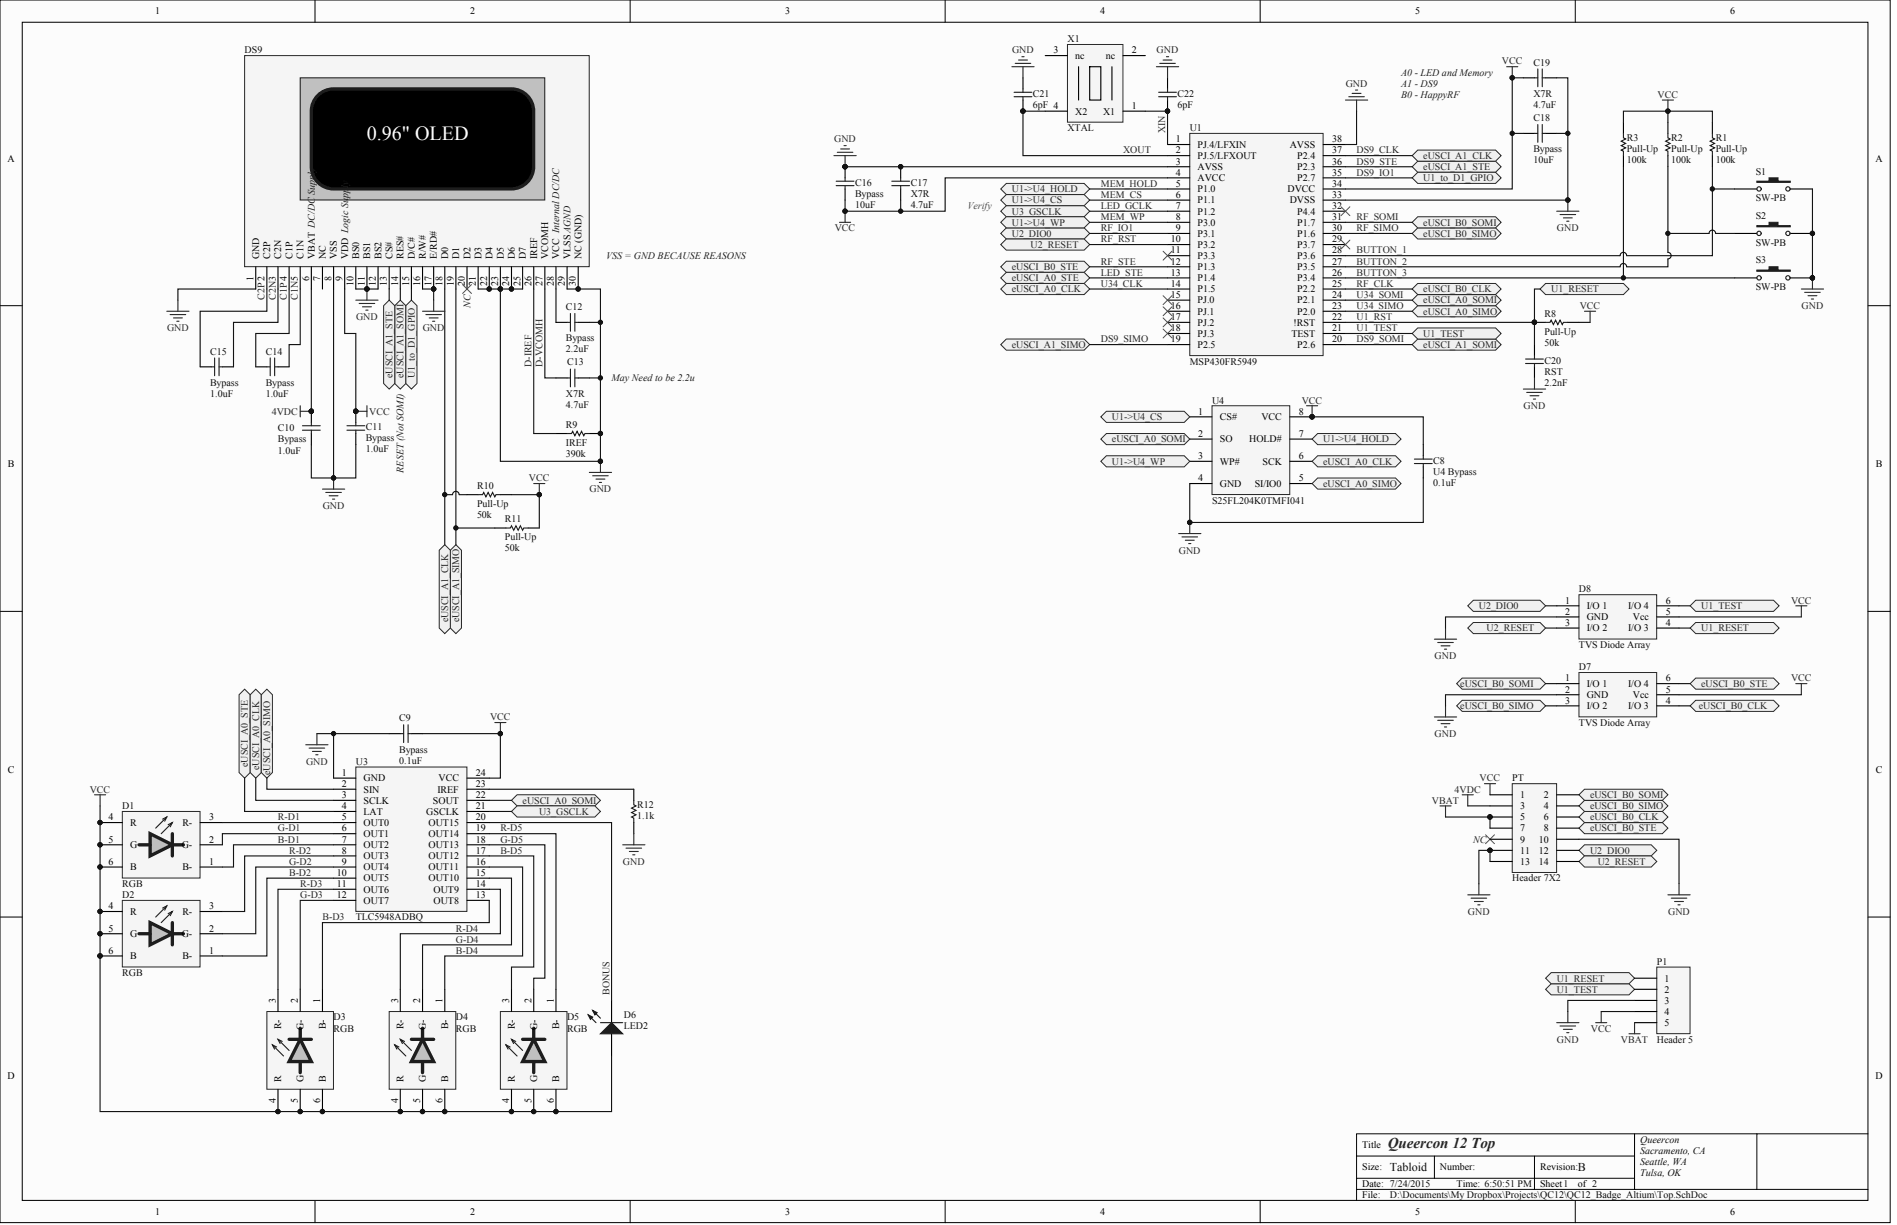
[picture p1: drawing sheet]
<svg xmlns="http://www.w3.org/2000/svg" width="720mm" height="465mm" viewBox="0 0 720 465" stroke-linecap="round" stroke-linejoin="round" font-family="sans-serif">
<defs><g id="words">
<text font-size="7.6" fill="#fefefe" x="139.2" y="53.2">0.96&quot; OLED</text>
<text font-size="5.7" fill="#262626" x="526.5" y="435.5">Queercon 12 Top</text>
<g font-size="4.6" fill="#0e0e0e">
<text x="527.3" y="444.2">Tabloid</text>
<text x="598.6" y="444.2">B</text>
</g>
<g font-size="3.8">
<text x="58.8" y="5.5">1</text>
<text x="178.3" y="5.5">2</text>
<text x="297.9" y="5.5">3</text>
<text x="417.4" y="5.5">4</text>
<text x="536.9" y="5.5">5</text>
<text x="656.4" y="5.5">6</text>
<text x="399.7" y="20.2">3</text>
<text x="407.9" y="22.4">nc</text>
<text x="419.5" y="22.4">nc</text>
<text x="429.4" y="20.2">2</text>
<text x="429.4" y="41.3">1</text>
<text x="407.9" y="43.4">X2</text>
<text x="418.5" y="43.4">X1</text>
<text x="446.1" y="54">1</text>
<text x="505.4" y="54">38</text>
<text x="446.1" y="58.2">2</text>
<text x="454.3" y="56.1">PJ.4/LFXIN</text>
<text x="489.3" y="56.1">AVSS</text>
<text x="505.4" y="58.2">37</text>
<text x="2.8" y="61.3">A</text>
<text x="446.1" y="62.4">3</text>
<text x="454.3" y="60.3">PJ.5/LFXOUT</text>
<text x="454.3" y="64.5">AVSS</text>
<text x="492.2" y="64.5">P2.3</text>
<text x="492.2" y="60.3">P2.4</text>
<text x="505.4" y="62.4">36</text>
<text x="711.5" y="61.3">A</text>
<text x="446.1" y="66.6">4</text>
<text x="446.1" y="70.8">5</text>
<text x="454.3" y="68.7">AVCC</text>
<text x="492.2" y="68.7">P2.7</text>
<text x="505.4" y="70.8">34</text>
<text x="505.4" y="66.6">35</text>
<text x="446.1" y="75">6</text>
<text x="454.3" y="72.9">P1.0</text>
<text x="454.3" y="77.2">P1.1</text>
<text x="488.4" y="72.9">DVCC</text>
<text x="489.3" y="77.2">DVSS</text>
<text x="505.4" y="75">33</text>
<text x="446.1" y="79.3">7</text>
<text x="446.1" y="83.5">8</text>
<text x="454.3" y="81.4">P1.2</text>
<text x="492.2" y="81.4">P4.4</text>
<text x="505.4" y="83.5">31</text>
<text x="505.4" y="79.3">32</text>
<text x="446.1" y="87.7">9</text>
<text x="454.3" y="85.6">P3.0</text>
<text x="454.3" y="89.8">P3.1</text>
<text x="492.2" y="89.8">P1.6</text>
<text x="492.2" y="85.6">P1.7</text>
<text x="505.4" y="87.7">30</text>
<text x="444.2" y="91.9">10</text>
<text x="454.3" y="94">P3.2</text>
<text x="492.2" y="94">P3.7</text>
<text x="505.4" y="91.9">29</text>
<text x="98.3" y="98.2" transform="rotate(-90 98.3 98.2)">GND</text>
<text x="102.5" y="98.2" transform="rotate(-90 102.5 98.2)">C2P</text>
<text x="106.7" y="98.2" transform="rotate(-90 106.7 98.2)">C2N</text>
<text x="110.9" y="98.2" transform="rotate(-90 110.9 98.2)">C1P</text>
<text x="115.2" y="98.2" transform="rotate(-90 115.2 98.2)">C1N</text>
<text x="119.4" y="98.2" transform="rotate(-90 119.4 98.2)">VBAT DC/DC Supply</text>
<text x="123.6" y="98.2" transform="rotate(-90 123.6 98.2)">NC</text>
<text x="127.8" y="98.2" transform="rotate(-90 127.8 98.2)">VSS</text>
<text x="132" y="98.2" transform="rotate(-90 132 98.2)">VDD Logic Su</text>
<text x="136.3" y="98.2" transform="rotate(-90 136.3 98.2)">BS0</text>
<text x="140.5" y="98.2" transform="rotate(-90 140.5 98.2)">BS1</text>
<text x="144.7" y="98.2" transform="rotate(-90 144.7 98.2)">BS2</text>
<text x="148.9" y="98.2" transform="rotate(-90 148.9 98.2)">CS#</text>
<text x="153.1" y="98.2" transform="rotate(-90 153.1 98.2)">RES#</text>
<text x="157.3" y="98.2" transform="rotate(-90 157.3 98.2)">D/C#</text>
<text x="161.6" y="98.2" transform="rotate(-90 161.6 98.2)">R/W#</text>
<text x="165.8" y="98.2" transform="rotate(-90 165.8 98.2)">E/RD#</text>
<text x="170" y="98.2" transform="rotate(-90 170 98.2)">D0</text>
<text x="174.2" y="98.2" transform="rotate(-90 174.2 98.2)">D1</text>
<text x="178.4" y="98.2" transform="rotate(-90 178.4 98.2)">D2</text>
<text x="182.7" y="98.2" transform="rotate(-90 182.7 98.2)">D3</text>
<text x="186.9" y="98.2" transform="rotate(-90 186.9 98.2)">D4</text>
<text x="191.1" y="98.2" transform="rotate(-90 191.1 98.2)">D5</text>
<text x="195.3" y="98.2" transform="rotate(-90 195.3 98.2)">D6</text>
<text x="199.5" y="98.2" transform="rotate(-90 199.5 98.2)">D7</text>
<text x="203.7" y="98.2" transform="rotate(-90 203.7 98.2)">IREF</text>
<text x="208" y="98.2" transform="rotate(-90 208 98.2)">VCOMH</text>
<text x="212.2" y="98.2" transform="rotate(-90 212.2 98.2)">VCC Internal DC/DC</text>
<text x="216.4" y="98.2" transform="rotate(-90 216.4 98.2)">VLSSAGND</text>
<text x="220.6" y="98.2" transform="rotate(-90 220.6 98.2)">NC (GND)</text>
<text x="444.2" y="96.1">11</text>
<text x="444.2" y="100.3">12</text>
<text x="454.3" y="98.2">P3.3</text>
<text x="492.2" y="98.2">P3.6</text>
<text x="505.4" y="100.3">27</text>
<text x="505.4" y="96.1">28</text>
<text x="96.2" y="106.5" transform="rotate(-90 96.2 106.5)">1</text>
<text x="117.3" y="106.5" transform="rotate(-90 117.3 106.5)">6</text>
<text x="121.5" y="106.5" transform="rotate(-90 121.5 106.5)">7</text>
<text x="125.7" y="106.5" transform="rotate(-90 125.7 106.5)">8</text>
<text x="129.9" y="106.5" transform="rotate(-90 129.9 106.5)">9</text>
<text x="444.2" y="104.6">13</text>
<text x="454.3" y="102.5">P1.3</text>
<text x="454.3" y="106.7">P1.4</text>
<text x="492.2" y="106.7">P3.4</text>
<text x="492.2" y="102.5">P3.5</text>
<text x="505.4" y="104.6">26</text>
<text x="134.1" y="108.4" transform="rotate(-90 134.1 108.4)">10</text>
<text x="138.4" y="108.4" transform="rotate(-90 138.4 108.4)">11</text>
<text x="142.6" y="108.4" transform="rotate(-90 142.6 108.4)">12</text>
<text x="146.8" y="108.4" transform="rotate(-90 146.8 108.4)">13</text>
<text x="151" y="108.4" transform="rotate(-90 151 108.4)">14</text>
<text x="155.2" y="108.4" transform="rotate(-90 155.2 108.4)">15</text>
<text x="159.5" y="108.4" transform="rotate(-90 159.5 108.4)">16</text>
<text x="163.7" y="108.4" transform="rotate(-90 163.7 108.4)">17</text>
<text x="167.9" y="108.4" transform="rotate(-90 167.9 108.4)">18</text>
<text x="172.1" y="108.4" transform="rotate(-90 172.1 108.4)">19</text>
<text x="176.3" y="108.4" transform="rotate(-90 176.3 108.4)">20</text>
<text x="180.5" y="108.4" transform="rotate(-90 180.5 108.4)">21</text>
<text x="184.8" y="108.4" transform="rotate(-90 184.8 108.4)">22</text>
<text x="189" y="108.4" transform="rotate(-90 189 108.4)">23</text>
<text x="193.2" y="108.4" transform="rotate(-90 193.2 108.4)">24</text>
<text x="197.4" y="108.4" transform="rotate(-90 197.4 108.4)">25</text>
<text x="201.6" y="108.4" transform="rotate(-90 201.6 108.4)">26</text>
<text x="205.9" y="108.4" transform="rotate(-90 205.9 108.4)">27</text>
<text x="210.1" y="108.4" transform="rotate(-90 210.1 108.4)">28</text>
<text x="214.3" y="108.4" transform="rotate(-90 214.3 108.4)">29</text>
<text x="218.5" y="108.4" transform="rotate(-90 218.5 108.4)">30</text>
<text x="444.2" y="108.8">14</text>
<text x="444.2" y="113">15</text>
<text x="454.3" y="110.9">P1.5</text>
<text x="492.2" y="110.9">P2.2</text>
<text x="505.4" y="113">24</text>
<text x="505.4" y="108.8">25</text>
<text x="444.2" y="117.2">16</text>
<text x="454.3" y="115.1">PJ.0</text>
<text x="454.3" y="119.3">PJ.1</text>
<text x="492.2" y="119.3">P2.0</text>
<text x="492.2" y="115.1">P2.1</text>
<text x="505.4" y="117.2">23</text>
<text x="444.2" y="121.4">17</text>
<text x="444.2" y="125.6">18</text>
<text x="454.3" y="123.5">PJ.2</text>
<text x="490.8" y="123.5">!RST</text>
<text x="505.4" y="125.6">21</text>
<text x="505.4" y="121.4">22</text>
<text x="444.2" y="129.9">19</text>
<text x="454.3" y="127.7">PJ.3</text>
<text x="454.3" y="132">P2.5</text>
<text x="489.9" y="127.7">TEST</text>
<text x="492.2" y="132">P2.6</text>
<text x="505.4" y="129.9">20</text>
<text x="454.5" y="157.3">1</text>
<text x="462.8" y="159.4">CS#</text>
<text x="478.5" y="159.4">VCC</text>
<text x="492.7" y="157.3">8</text>
<text x="454.5" y="165.7">2</text>
<text x="462.8" y="167.8">SO</text>
<text x="473.9" y="167.8">HOLD#</text>
<text x="492.7" y="165.7">7</text>
<text x="3" y="177.3">B</text>
<text x="454.5" y="174.1">3</text>
<text x="462.8" y="176.2">WP#</text>
<text x="479" y="176.2">SCK</text>
<text x="492.7" y="174.1">6</text>
<text x="711.6" y="177.3">B</text>
<text x="454.5" y="182.6">4</text>
<text x="462.8" y="184.7">GND</text>
<text x="476" y="184.7">SI/IO0</text>
<text x="492.7" y="182.6">5</text>
<text x="593.7" y="228.9">1</text>
<text x="593.7" y="233.1">2</text>
<text x="602" y="231">I/O 1</text>
<text x="617.7" y="231">I/O 4</text>
<text x="631.9" y="228.9">6</text>
<text x="631.9" y="233.1">5</text>
<text x="593.7" y="237.4">3</text>
<text x="602" y="239.5">I/O 2</text>
<text x="602" y="235.3">GND</text>
<text x="617.7" y="239.5">I/O 3</text>
<text x="619.5" y="235.3">Vcc</text>
<text x="631.9" y="237.4">4</text>
<text x="593.7" y="258.4">1</text>
<text x="593.7" y="262.7">2</text>
<text x="602" y="260.5">I/O 1</text>
<text x="617.7" y="260.5">I/O 4</text>
<text x="631.9" y="258.4">6</text>
<text x="631.9" y="262.7">5</text>
<text x="593.7" y="266.9">3</text>
<text x="602" y="269">I/O 2</text>
<text x="602" y="264.8">GND</text>
<text x="617.7" y="269">I/O 3</text>
<text x="619.5" y="264.8">Vcc</text>
<text x="631.9" y="266.9">4</text>
<text x="3" y="293.2">C</text>
<text x="711.6" y="293.2">C</text>
<text x="129.7" y="294.3">1</text>
<text x="129.7" y="298.5">2</text>
<text x="137.9" y="296.4">GND</text>
<text x="166.4" y="296.4">VCC</text>
<text x="180.5" y="298.5">23</text>
<text x="180.5" y="294.3">24</text>
<text x="129.7" y="302.7">3</text>
<text x="137.9" y="300.6">SIN</text>
<text x="137.9" y="304.8">SCLK</text>
<text x="164.3" y="304.8">SOUT</text>
<text x="166" y="300.6">IREF</text>
<text x="180.5" y="302.7">22</text>
<text x="576.7" y="302.7">1</text>
<text x="585.7" y="302.7">2</text>
<text x="41.1" y="311.1">4</text>
<text x="79.3" y="311.1">3</text>
<text x="129.7" y="306.9">4</text>
<text x="129.7" y="311.1">5</text>
<text x="137.9" y="309">LAT</text>
<text x="161.7" y="309">GSCLK</text>
<text x="180.5" y="311.1">20</text>
<text x="180.5" y="306.9">21</text>
<text x="576.7" y="306.9">3</text>
<text x="576.7" y="311.1">5</text>
<text x="585.7" y="306.9">4</text>
<text x="585.7" y="311.1">6</text>
<text x="49.4" y="313.2">R</text>
<text x="69.2" y="313.2">R-</text>
<text x="129.7" y="315.4">6</text>
<text x="137.9" y="313.2">OUT0</text>
<text x="137.9" y="317.5">OUT1</text>
<text x="162.6" y="317.5">OUT14</text>
<text x="162.6" y="313.2">OUT15</text>
<text x="180.5" y="315.4">19</text>
<text x="576.7" y="315.4">7</text>
<text x="585.7" y="315.4">8</text>
<text x="41.1" y="319.6">5</text>
<text x="49.4" y="321.7">G</text>
<text x="69" y="321.7">G-</text>
<text x="79.3" y="319.6">2</text>
<text x="129.7" y="319.6">7</text>
<text x="129.7" y="323.8">8</text>
<text x="137.9" y="321.7">OUT2</text>
<text x="162.6" y="321.7">OUT13</text>
<text x="180.5" y="323.8">17</text>
<text x="180.5" y="319.6">18</text>
<text x="576.7" y="319.6">9</text>
<text x="576.7" y="323.8">11</text>
<text x="583.8" y="319.6">10</text>
<text x="583.8" y="323.8">12</text>
<text x="41.1" y="328">6</text>
<text x="79.3" y="328">1</text>
<text x="129.7" y="328">9</text>
<text x="137.9" y="325.9">OUT3</text>
<text x="162.6" y="325.9">OUT12</text>
<text x="180.5" y="328">16</text>
<text x="576.7" y="328">13</text>
<text x="583.8" y="328">14</text>
<text x="49.4" y="330.1">B</text>
<text x="69.2" y="330.1">B-</text>
<text x="127.8" y="332.2">10</text>
<text x="137.9" y="330.1">OUT4</text>
<text x="137.9" y="334.3">OUT5</text>
<text x="162.6" y="334.3">OUT10</text>
<text x="162.6" y="330.1">OUT11</text>
<text x="180.5" y="332.2">15</text>
<text x="127.8" y="336.4">11</text>
<text x="127.8" y="340.6">12</text>
<text x="137.9" y="338.5">OUT6</text>
<text x="164.5" y="338.5">OUT9</text>
<text x="180.5" y="340.6">13</text>
<text x="180.5" y="336.4">14</text>
<text x="41.1" y="344.9">4</text>
<text x="49.4" y="347">R</text>
<text x="69.2" y="347">R-</text>
<text x="79.3" y="344.9">3</text>
<text x="137.9" y="342.8">OUT7</text>
<text x="164.5" y="342.8">OUT8</text>
<text x="41.1" y="353.3">5</text>
<text x="79.3" y="353.3">2</text>
<text x="49.4" y="355.4">G</text>
<text x="69" y="355.4">G-</text>
<text x="41.1" y="361.7">6</text>
<text x="49.4" y="363.8">B</text>
<text x="69.2" y="363.8">B-</text>
<text x="79.3" y="361.7">1</text>
<text x="631.5" y="372.3">1</text>
<text x="631.5" y="376.5">2</text>
<text x="104.6" y="380.3" transform="rotate(-90 104.6 380.3)">3</text>
<text x="113.1" y="380.3" transform="rotate(-90 113.1 380.3)">2</text>
<text x="121.5" y="380.3" transform="rotate(-90 121.5 380.3)">1</text>
<text x="151" y="380.3" transform="rotate(-90 151 380.3)">3</text>
<text x="159.5" y="380.3" transform="rotate(-90 159.5 380.3)">2</text>
<text x="167.9" y="380.3" transform="rotate(-90 167.9 380.3)">1</text>
<text x="193.2" y="380.3" transform="rotate(-90 193.2 380.3)">3</text>
<text x="201.6" y="380.3" transform="rotate(-90 201.6 380.3)">2</text>
<text x="210.1" y="380.3" transform="rotate(-90 210.1 380.3)">1</text>
<text x="631.5" y="380.7">3</text>
<text x="631.5" y="384.9">4</text>
<text x="631.5" y="389.1">5</text>
<text x="106.7" y="390.4" transform="rotate(-90 106.7 390.4)">R-</text>
<text x="115.2" y="390.6" transform="rotate(-90 115.2 390.6)">G-</text>
<text x="123.6" y="390.4" transform="rotate(-90 123.6 390.4)">B-</text>
<text x="153.1" y="390.4" transform="rotate(-90 153.1 390.4)">R-</text>
<text x="161.6" y="390.6" transform="rotate(-90 161.6 390.6)">G-</text>
<text x="170" y="390.4" transform="rotate(-90 170 390.4)">B-</text>
<text x="195.3" y="390.4" transform="rotate(-90 195.3 390.4)">R-</text>
<text x="203.7" y="390.6" transform="rotate(-90 203.7 390.6)">G-</text>
<text x="212.2" y="390.4" transform="rotate(-90 212.2 390.4)">B-</text>
<text x="2.8" y="409.2">D</text>
<text x="106.7" y="410.2" transform="rotate(-90 106.7 410.2)">R</text>
<text x="115.2" y="410.2" transform="rotate(-90 115.2 410.2)">G</text>
<text x="123.6" y="410.2" transform="rotate(-90 123.6 410.2)">B</text>
<text x="153.1" y="410.2" transform="rotate(-90 153.1 410.2)">R</text>
<text x="161.6" y="410.2" transform="rotate(-90 161.6 410.2)">G</text>
<text x="170" y="410.2" transform="rotate(-90 170 410.2)">B</text>
<text x="195.3" y="410.2" transform="rotate(-90 195.3 410.2)">R</text>
<text x="203.7" y="410.2" transform="rotate(-90 203.7 410.2)">G</text>
<text x="212.2" y="410.2" transform="rotate(-90 212.2 410.2)">B</text>
<text x="711.5" y="409.2">D</text>
<text x="104.6" y="418.4" transform="rotate(-90 104.6 418.4)">4</text>
<text x="113.1" y="418.4" transform="rotate(-90 113.1 418.4)">5</text>
<text x="121.5" y="418.4" transform="rotate(-90 121.5 418.4)">6</text>
<text x="151" y="418.4" transform="rotate(-90 151 418.4)">4</text>
<text x="159.5" y="418.4" transform="rotate(-90 159.5 418.4)">5</text>
<text x="167.9" y="418.4" transform="rotate(-90 167.9 418.4)">6</text>
<text x="193.2" y="418.4" transform="rotate(-90 193.2 418.4)">4</text>
<text x="201.6" y="418.4" transform="rotate(-90 201.6 418.4)">5</text>
<text x="210.1" y="418.4" transform="rotate(-90 210.1 418.4)">6</text>
<text x="516.8" y="435.5">Title</text>
<text x="516.8" y="443.9">Size:</text>
<text x="546.3" y="443.9">Number:</text>
<text x="584.2" y="443.9">Revision:</text>
<text x="516.8" y="450.3">Date: 7/24/2015</text>
<text x="516.8" y="454.5">File:</text>
<text x="552.6" y="450.3">Time: 6:50:51 PM</text>
<text x="584.2" y="450.3">Sheet1</text>
<text x="598.6" y="450.3">of 2</text>
<text x="58.8" y="460.8">1</text>
<text x="178.3" y="460.8">2</text>
<text x="297.9" y="460.8">3</text>
<text x="417.4" y="460.8">4</text>
<text x="536.9" y="460.8">5</text>
<text x="656.4" y="460.8">6</text>
</g>
<g font-size="3.8" fill="#0e0e0e">
<text x="405" y="16">X1</text>
<text x="92.8" y="20.2">DS9</text>
<text x="581.7" y="24.9">C19</text>
<text x="391.9" y="40.9">6pF 4</text>
<text x="391.9" y="36.7">C21</text>
<text x="446.7" y="40.9">6pF</text>
<text x="446.7" y="36.7">C22</text>
<text x="581.7" y="40.9">4.7uF</text>
<text x="581.7" y="36.7">X7R</text>
<text x="581.7" y="46">C18</text>
<text x="405" y="49.8">XTAL</text>
<text x="451.4" y="49.8">U1</text>
<text x="617.1" y="53.5">R3</text>
<text x="634" y="53.5">R2</text>
<text x="650.9" y="53.5">R1</text>
<text x="581.7" y="57.8">Bypass</text>
<text x="617.1" y="57.8">Pull-Up</text>
<text x="634" y="57.8">Pull-Up</text>
<text x="650.9" y="57.8">Pull-Up</text>
<text x="581.7" y="62">10uF</text>
<text x="617.1" y="62">100k</text>
<text x="634" y="62">100k</text>
<text x="650.9" y="62">100k</text>
<text x="324.4" y="70.4">C16</text>
<text x="345.5" y="70.4">C17</text>
<text x="666.1" y="66.2">S1</text>
<text x="324.4" y="74.6">Bypass</text>
<text x="345.5" y="74.6">X7R</text>
<text x="666.1" y="76.3">SW-PB</text>
<text x="324.4" y="78.8">10uF</text>
<text x="345.5" y="78.8">4.7uF</text>
<text x="666.1" y="83.1">S2</text>
<text x="666.1" y="93.2">SW-PB</text>
<text x="666.1" y="99.9">S3</text>
<text x="666.1" y="110">SW-PB</text>
<text x="214.7" y="117.6">C12</text>
<text x="585.9" y="120.2">R8</text>
<text x="214.7" y="129.4">Bypass</text>
<text x="585.9" y="131.1">50k</text>
<text x="585.9" y="126.9">Pull-Up</text>
<text x="79.7" y="134.5">C15</text>
<text x="100.8" y="134.5">C14</text>
<text x="214.7" y="133.7">2.2uF</text>
<text x="585.9" y="137.9">C20</text>
<text x="215.1" y="138.3">C13</text>
<text x="451.4" y="138.3">MSP430FR5949</text>
<text x="585.9" y="142.1">RST</text>
<text x="79.7" y="146.3">Bypass</text>
<text x="100.8" y="146.3">Bypass</text>
<text x="585.9" y="146.3">2.2nF</text>
<text x="79.7" y="150.5">1.0uF</text>
<text x="100.8" y="150.5">1.0uF</text>
<text x="214.7" y="154.7">4.7uF</text>
<text x="214.7" y="150.5">X7R</text>
<text x="459.8" y="153">U4</text>
<text x="105.5" y="163.6">C10</text>
<text x="105.5" y="167.8">Bypass</text>
<text x="138.8" y="163.2">C11</text>
<text x="138.8" y="167.4">Bypass</text>
<text x="214.7" y="162.3">R9</text>
<text x="105.5" y="172">1.0uF</text>
<text x="138.8" y="171.6">1.0uF</text>
<text x="214.7" y="173.3">390k</text>
<text x="214.7" y="169.1">IREF</text>
<text x="543.7" y="175.8">C8</text>
<text x="181" y="185.5">R10</text>
<text x="543.7" y="184.2">0.1uF</text>
<text x="543.7" y="180">U4 Bypass</text>
<text x="459.8" y="191">S25FL204K0TMFI041</text>
<text x="181" y="196.5">50k</text>
<text x="181" y="192.3">Pull-Up</text>
<text x="191.5" y="198.2">R11</text>
<text x="191.5" y="209.1">50k</text>
<text x="191.5" y="204.9">Pull-Up</text>
<text x="599" y="224.7">D8</text>
<text x="599" y="245.8">TVS Diode Array</text>
<text x="599" y="254.2">D7</text>
<text x="151.4" y="273.6">C9</text>
<text x="599" y="275.3">TVS Diode Array</text>
<text x="151.4" y="285.4">Bypass</text>
<text x="135" y="290.1">U3</text>
<text x="151.4" y="289.6">0.1uF</text>
<text x="573.7" y="296.4">PT</text>
<text x="46.4" y="306.9">D1</text>
<text x="241.7" y="310.7">1.1k</text>
<text x="241.7" y="306.5">R12</text>
<text x="573.7" y="334.3">Header 7X2</text>
<text x="46.4" y="336.4">RGB</text>
<text x="46.4" y="340.6">D2</text>
<text x="135" y="349.1">TLC5948ADBQ</text>
<text x="628.5" y="365.9">P1</text>
<text x="46.4" y="370.2">RGB</text>
<text x="126.6" y="387">D3</text>
<text x="173" y="387">D4</text>
<text x="215.1" y="387">D5</text>
<text x="236.7" y="386.2">D6</text>
<text x="126.6" y="391.2">RGB</text>
<text x="173" y="391.2">RGB</text>
<text x="215.1" y="391.2">RGB</text>
<text x="236.7" y="390.4">LED2</text>
<text x="628.5" y="395.5">Header 5</text>
<text x="622.2" y="433.4">Queercon</text>
<text x="622.2" y="437.6">Sacramento, CA</text>
<text x="622.2" y="441.8">Seattle, WA</text>
<text x="622.2" y="446">Tulsa, OK</text>
<text x="527.3" y="454.5">D:\Documents\My Dropbox\Projects\QC12\QC12_Badge_Altium\Top.SchDoc</text>
</g>
<g font-size="3.8" fill="#262626">
<text x="384" y="20.2">GND</text>
<text x="438.8" y="20.2">GND</text>
<text x="569.8" y="24.5">VCC</text>
<text x="510.5" y="32.9">GND</text>
<text x="628.8" y="37.1">VCC</text>
<text x="316.5" y="54">GND</text>
<text x="442.1" y="50.6" transform="rotate(-90 442.1 50.6)">XIN</text>
<text x="426.1" y="58.2">XOUT</text>
<text x="514.6" y="58.2">DS9_CLK</text>
<text x="514.6" y="62.4">DS9_STE</text>
<text x="540" y="64.5">eUSCI_A1_STE</text>
<text x="540" y="60.3">eUSCI_A1_CLK</text>
<text x="417.6" y="70.8">MEM_HOLD</text>
<text x="514.6" y="66.6">DS9_IO1</text>
<text x="540" y="68.7">U1_to_D1_GPIO</text>
<text x="383.9" y="77.2">U1-&gt;U4_CS</text>
<text x="383.9" y="72.9">U1-&gt;U4_HOLD</text>
<text x="417.6" y="75">MEM_CS</text>
<text x="383.9" y="81.4">U3_GSCLK</text>
<text x="417.6" y="79.3">LED_GCLK</text>
<text x="417.6" y="83.5">MEM_WP</text>
<text x="514.6" y="83.5">RF_SOMI</text>
<text x="316.7" y="87.7">VCC</text>
<text x="383.9" y="89.8">U2_DIO0</text>
<text x="383.9" y="85.6">U1-&gt;U4_WP</text>
<text x="417.6" y="87.7">RF_IO1</text>
<text x="514.6" y="87.7">RF_SIMO</text>
<text x="540" y="89.8">eUSCI_B0_SIMO</text>
<text x="540" y="85.6">eUSCI_B0_SOMI</text>
<text x="590.7" y="87.7">GND</text>
<text x="391" y="94">U2_RESET</text>
<text x="417.6" y="91.9">RF_RST</text>
<text x="417.6" y="100.3">RF_STE</text>
<text x="514.6" y="96.1">BUTTON_1</text>
<text x="514.6" y="100.3">BUTTON_2</text>
<text x="383.9" y="102.5">eUSCI_B0_STE</text>
<text x="383.9" y="106.7">eUSCI_A0_STE</text>
<text x="417.6" y="104.6">LED_STE</text>
<text x="514.6" y="104.6">BUTTON_3</text>
<text x="100.4" y="113.8" transform="rotate(-90 100.4 113.8)">C2P 2</text>
<text x="104.6" y="113.8" transform="rotate(-90 104.6 113.8)">C2N3</text>
<text x="108.8" y="113.8" transform="rotate(-90 108.8 113.8)">C1P 4</text>
<text x="113.1" y="113.8" transform="rotate(-90 113.1 113.8)">C1N5</text>
<text x="383.9" y="110.9">eUSCI_A0_CLK</text>
<text x="417.6" y="108.8">U34_CLK</text>
<text x="514.6" y="113">U34_SOMI</text>
<text x="514.6" y="108.8">RF_CLK</text>
<text x="540" y="110.9">eUSCI_B0_CLK</text>
<text x="588.5" y="110.9">U1_RESET</text>
<text x="514.6" y="117.2">U34_SIMO</text>
<text x="540" y="119.3">eUSCI_A0_SIMO</text>
<text x="540" y="115.1">eUSCI_A0_SOMI</text>
<text x="599.3" y="117.2">VCC</text>
<text x="683.5" y="117.2">GND</text>
<text x="63.4" y="125.6">GND</text>
<text x="135.1" y="121.4">GND</text>
<text x="160.4" y="125.6">GND</text>
<text x="514.6" y="121.4">U1_RST</text>
<text x="514.6" y="125.6">U1_TEST</text>
<text x="383.9" y="132">eUSCI_A1_SIMO</text>
<text x="417.6" y="129.9">DS9_SIMO</text>
<text x="514.6" y="129.9">DS9_SOMI</text>
<text x="540" y="132">eUSCI_A1_SOMI</text>
<text x="540" y="127.7">U1_TEST</text>
<text x="148.9" y="143.3" transform="rotate(-90 148.9 143.3)">eUSCI_A1_STE</text>
<text x="153.1" y="143.3" transform="rotate(-90 153.1 143.3)">eUSCI_A1_SOMI</text>
<text x="157.3" y="143.3" transform="rotate(-90 157.3 143.3)">U1_to_D1_GPIO</text>
<text x="201.6" y="139.1" transform="rotate(-90 201.6 139.1)">D-IREF</text>
<text x="205.9" y="139.1" transform="rotate(-90 205.9 139.1)">D-VCOMH</text>
<text x="493.8" y="153">VCC</text>
<text x="578" y="155.2">GND</text>
<text x="103.1" y="157.3">4VDC</text>
<text x="140.1" y="157.3">VCC</text>
<text x="421.8" y="159.4">U1-&gt;U4_CS</text>
<text x="421.8" y="167.8">eUSCI_A0_SOMI</text>
<text x="502" y="167.8">U1-&gt;U4_HOLD</text>
<text x="421.8" y="176.2">U1-&gt;U4_WP</text>
<text x="502" y="176.2">eUSCI_A0_CLK</text>
<text x="200.7" y="182.6">VCC</text>
<text x="502" y="184.7">eUSCI_A0_SIMO</text>
<text x="223.7" y="186.8">GND</text>
<text x="122.4" y="193.1">GND</text>
<text x="447.2" y="210">GND</text>
<text x="561" y="231">U2_DIO0</text>
<text x="645.4" y="231">U1_TEST</text>
<text x="679.5" y="228.9">VCC</text>
<text x="170" y="236.1" transform="rotate(-90 170 236.1)">eUSCI_A1_CLK</text>
<text x="174.2" y="236.1" transform="rotate(-90 174.2 236.1)">eUSCI_A1_SIMO</text>
<text x="564" y="239.5">U2_RESET</text>
<text x="645.4" y="239.5">U1_RESET</text>
<text x="544.3" y="250">GND</text>
<text x="554" y="260.5">eUSCI_B0_SOMI</text>
<text x="645.4" y="260.5">eUSCI_B0_STE</text>
<text x="679.5" y="258.4">VCC</text>
<text x="554" y="269">eUSCI_B0_SIMO</text>
<text x="644.5" y="269">eUSCI_B0_CLK</text>
<text x="185.9" y="273.2">VCC</text>
<text x="544.3" y="279.5">GND</text>
<text x="94.1" y="290.9" transform="rotate(-90 94.1 290.9)">eUSCI_A0_STE</text>
<text x="98.3" y="292" transform="rotate(-90 98.3 292)">eUSCI_A0_CLK</text>
<text x="102.5" y="293.9" transform="rotate(-90 102.5 293.9)">eUSCI_A0_SIMO</text>
<text x="116.1" y="290.1">GND</text>
<text x="561.3" y="296.4">VCC</text>
<text x="34" y="300.6">VCC</text>
<text x="198.3" y="304.8">eUSCI_A0_SOMI</text>
<text x="543.2" y="304.8">VBAT</text>
<text x="551.8" y="300.6">4VDC</text>
<text x="603.2" y="302.7">eUSCI_B0_SOMI</text>
<text x="105.5" y="311.1">R-D1</text>
<text x="204.5" y="309">U3_GSCLK</text>
<text x="603.2" y="311.1">eUSCI_B0_CLK</text>
<text x="603.2" y="306.9">eUSCI_B0_SIMO</text>
<text x="105.5" y="315.4">G-D1</text>
<text x="189.8" y="315.4">R-D5</text>
<text x="603.2" y="315.4">eUSCI_B0_STE</text>
<text x="105.5" y="319.6">B-D1</text>
<text x="109.7" y="323.8">R-D2</text>
<text x="189.8" y="319.6">G-D5</text>
<text x="189.8" y="323.8">B-D5</text>
<text x="603.2" y="323.8">U2_DIO0</text>
<text x="109.7" y="328">G-D2</text>
<text x="236.3" y="328">GND</text>
<text x="606.1" y="328">U2_RESET</text>
<text x="109.7" y="332.2">B-D2</text>
<text x="113.9" y="336.4">R-D3</text>
<text x="113.9" y="340.6">G-D3</text>
<text x="556.9" y="347">GND</text>
<text x="632.8" y="347">GND</text>
<text x="122.3" y="349.1">B-D3</text>
<text x="173" y="353.3">R-D4</text>
<text x="173" y="357.5">G-D4</text>
<text x="173" y="361.7">B-D4</text>
<text x="231.2" y="377.3" transform="rotate(-90 231.2 377.3)">BONUS</text>
<text x="590.6" y="376.5">U1_TEST</text>
<text x="590.6" y="372.3">U1_RESET</text>
<text x="590.7" y="395.5">GND</text>
<text x="603.5" y="391.2">VCC</text>
<text x="614.9" y="395.5">VBAT</text>
</g>
<g font-size="3.8" fill="#1c1c1c">
<text x="531.5" y="28.7">A0 - LED and Memory</text>
<text x="531.5" y="32.9">A1 - DS9</text>
<text x="531.5" y="37.1">B0 - HappyRF</text>
<text x="132" y="75.1" transform="rotate(-90 132 75.1)">pp</text>
<text x="229.9" y="98.2">VSS = GND BECAUSE REASONS</text>
<text x="178.4" y="116.8" transform="rotate(-90 178.4 116.8)">NC</text>
<text x="232" y="144.6">May Need to be 2.2u</text>
<text x="153.1" y="179.3" transform="rotate(-90 153.1 179.3)">RESET(Not SOMI)</text>
<text x="558.9" y="319.6">NC</text>
</g>
<text font-size="3.8" fill="#4c4c4c" x="367" y="79.3">Verify</text>
</g></defs>
<g fill="#fcfcfc" stroke="#000" stroke-width=".38">
<path d="M0 0h717.1v463.7h-717.1z"/>
<path d="M8.4 8.4h700.2v446.9h-700.2z"/>
</g>
<g fill="none" stroke="#000" stroke-width=".38">
<path d="M119.5 0v8.4M239.1 0v8.4M358.6 0v8.4M478.1 0v8.4M597.6 0v8.4M0 115.9h8.4M708.7 115.9h8.4M0 231.9h8.4M708.7 231.9h8.4M0 347.8h8.4M708.7 347.8h8.4M514.6 438.5h105.5"/>
<path d="M544.2 438.5v8.4M582.1 438.5v12.6M620.1 430v21.1M666.5 430h-151.9v25.3M708.7 430h-42.2v21.1M119.5 455.3v8.5M239.1 455.3v8.5M358.6 455.3v8.5M478.1 455.3v8.5M514.6 451.1h194.1M514.6 446.9h105.5M597.6 455.3v8.5"/>
</g>
<g fill="none" stroke="#000" stroke-width=".42">
<path d="M658.1 71.7h8.4M679.2 71.7h8.4M658.1 88.5h8.4M679.2 88.5h8.4M658.1 105.4h8.4M679.2 105.4h8.4M75.9 139.1h4.2M84.4 139.1h4.2M97 139.1h4.2M105.5 139.1h4.2M210.9 122.3h4.2M219.4 122.3h4.2"/>
<path d="M118.1 156v4.2M135 156v4.2M210.9 143.3h4.2M219.4 143.3h4.2M118.1 164.4v4.2M135 164.4v4.2M210.9 164.4h4.2M223.6 164.4h4.2"/>
</g>
<g fill="#1c1c1c" stroke="#1c1c1c" stroke-width=".42">
<path d="M666.5 68.7h4.6v-1.2h3.4v1.2h4.7v.4h-12.7z" fill-rule="evenodd"/>
<path d="M666.5 85.6h4.6v-1.3h3.4v1.3h4.7v.4h-12.7z" fill-rule="evenodd"/>
<path d="M666.5 102.5h4.6v-1.3h3.4v1.3h4.7v.4h-12.7z" fill-rule="evenodd"/>
</g>
<g fill="none" stroke="#1c1c1c" stroke-width=".42">
<path d="M216.4 118.9v6.7M218.1 118.9v6.7M80.1 139.1h1.3M81.4 135.8v6.7M83.1 135.8v6.7M83.1 139.1h1.3M101.2 139.1h1.3M102.5 135.8v6.7M104.2 139.1h1.3M104.2 135.8v6.7M215.1 122.3h1.3M216.4 140v6.7"/>
<path d="M218.1 140v6.7M218.1 122.3h1.3M215.1 143.3h1.3M218.1 143.3h1.3M114.7 161.5h6.8M114.7 163.2h6.8M118.1 160.2v1.3M118.1 163.2v1.2M131.6 161.5h6.8M131.6 163.2h6.8M135 160.2v1.3M135 163.2v1.2"/>
<path d="M215.1 164.4h1.7l.4-.8 .9 1.7 .8-1.7 .9 1.7 .8-1.7 .9 1.7 .4-.9h1.7"/>
<circle cx="667.3" cy="71.7" r=".82"/>
<circle cx="678.3" cy="71.7" r=".82"/>
<circle cx="667.3" cy="88.5" r=".82"/>
<circle cx="678.3" cy="88.5" r=".82"/>
<circle cx="667.3" cy="105.4" r=".82"/>
<circle cx="678.3" cy="105.4" r=".82"/>
</g>
<g fill="#0e0e0e" stroke="#0e0e0e" stroke-width=".38">
<circle cx="687.6" cy="88.5" r=".82"/>
<circle cx="687.6" cy="105.4" r=".82"/>
<circle cx="135" cy="156" r=".82"/>
<circle cx="118.1" cy="156" r=".82"/>
<circle cx="227.8" cy="164.4" r=".82"/>
<circle cx="227.8" cy="174.9" r=".82"/>
<circle cx="227.8" cy="122.2" r=".82"/>
<circle cx="227.8" cy="143.3" r=".82"/>
</g>
<g fill="none" stroke="#262626" stroke-width=".42">
<path d="M63.3 118.1h8.4M64.5 119.3h5.9M67.5 113.8v4.3M65.8 120.6h3.4M67.1 121.8h.8M113.9 156h4.2M113.9 153.9v4.2M135 156h4.2M139.2 153.9v4.2M223.6 179.2h8.4M227.8 175v4.2M224.8 180.4h5.9"/>
<path d="M226.1 181.7h3.4M227.4 183h.8"/>
</g>
<path d="M97 109.6h-29.5v4.2M101.2 109.6v8.5h-25.3v21M105.5 109.6v12.7h-16.9v16.8M109.7 109.6v16.9h-12.7v12.6M113.9 109.6v21.1h-4.2v8.4M202.5 109.6v54.8h8.4M206.7 109.6v33.7h4.2M210.9 109.6v12.7M223.6 122.3h4.2M223.6 143.3h4.2" fill="none" stroke="#0e0e0e" stroke-width=".42"/>
<path d="M451.4 50.6h50.5v84.3h-50.5z" fill="#f5f5f5" stroke="#262626" stroke-width=".38"/>
<g fill="none" stroke="#000" stroke-width=".42">
<path d="M577.9 29.5h4.2M586.4 29.5h4.2M442.9 54.8h8.5M442.9 59h8.5M502 54.8h8.4M502 59h8.4M577.9 50.6h4.2M586.4 50.6h4.2M615.9 46.4v4.2M615.9 59v4.2M632.8 46.4v4.2M632.8 59v4.2"/>
<path d="M649.6 46.4v4.2M649.6 59v4.2M320.6 63.2v4.3M320.6 71.7v4.2M341.7 63.2v4.3M341.7 71.7v4.2M442.9 63.2h8.5M442.9 67.5h8.5M442.9 71.7h8.5M442.9 75.9h8.5M502 63.2h8.4M502 67.5h8.4"/>
<path d="M502 71.7h8.4M502 75.9h8.4M442.9 80.1h8.5M442.9 84.3h8.5M442.9 88.5h8.5M442.9 92.8h8.5M442.9 97h8.5M502 80.1h8.4M502 84.3h8.4M502 88.5h8.4M502 92.8h8.4M502 97h8.4"/>
<path d="M442.9 101.2h8.5M442.9 105.4h8.5M442.9 109.6h8.5M442.9 113.8h8.5M442.9 118.1h8.5M502 101.2h8.4M502 105.4h8.4M502 109.6h8.4M502 113.8h8.4M502 118.1h8.4M442.9 122.3h8.5M442.9 126.5h8.5"/>
<path d="M442.9 130.7h8.5M502 122.3h8.4M502 126.5h8.4M502 130.7h8.4"/>
</g>
<g fill="#0e0e0e" stroke="#0e0e0e" stroke-width=".38">
<circle cx="341.7" cy="63.2" r=".82"/>
<circle cx="320.6" cy="63.2" r=".82"/>
<circle cx="320.6" cy="80.1" r=".82"/>
<circle cx="573.7" cy="29.5" r=".82"/>
<circle cx="594.8" cy="75.9" r=".82"/>
<circle cx="632.7" cy="42.1" r=".82"/>
<circle cx="687.6" cy="105.4" r=".82"/>
<circle cx="615.9" cy="105.4" r=".82"/>
<circle cx="118.1" cy="156" r=".82"/>
<circle cx="135" cy="156" r=".82"/>
<circle cx="126.5" cy="181.3" r=".82"/>
</g>
<g fill="none" stroke="#1c1c1c" stroke-width=".42">
<path d="M582.1 29.5h1.3M583.4 26.1v6.8M585.1 26.1v6.8M585.1 29.5h1.3M582.1 50.6h1.3M583.4 47.2v6.8M585.1 47.2v6.8M585.1 50.6h1.3M615.9 50.6v1.7l.8 .4-1.7 .8 1.7 .9-1.7 .8 1.7 .9-1.7 .8 .9 .4v1.7M632.8 50.6v1.7l.8 .4-1.7 .8 1.7 .9-1.7 .8 1.7 .9-1.7 .8 .9 .4v1.7M649.6 50.6v1.7l.9 .4-1.7 .8 1.7 .9-1.7 .8 1.7 .9-1.7 .8 .8 .4v1.7M317.2 70.4h6.8"/>
<path d="M317.2 68.7h6.8M320.6 67.5v1.2M320.6 70.4v1.3M338.3 70.4h6.8M338.3 68.7h6.8M341.7 67.5v1.2M341.7 70.4v1.3"/>
</g>
<path d="M514.6 42.2v12.6h-4.2M615.9 46.4v-4.2h33.7v4.2M632.8 42.2v4.2M320.6 63.2h122.3M615.9 63.2v42.2M118.1 109.6v46.4M126.6 109.6v71.7M130.8 109.6v16.9h4.2v29.5M118.1 168.6v12.7h16.9v-12.7" fill="none" stroke="#0e0e0e" stroke-width=".42"/>
<g fill="none" stroke="#262626" stroke-width=".42">
<path d="M510.4 38h8.5M511.7 36.7h5.9M513 35.4h3.3M514.2 34.2h.9M514.6 38v4.2M571.6 25.3h4.2M573.7 25.3v4.2M630.6 38h4.3M632.8 38v4.2M316.4 59h8.4M317.6 57.8h5.9M318.9 56.5h3.4"/>
<path d="M320.2 55.2h.8M320.6 59v4.2M594.8 75.9v4.2M318.5 84.3h4.2M320.6 80.1v4.2M590.6 80.1h8.4M591.8 81.4h5.9M593.1 82.6h3.4M594.4 83.9h.8M683.4 109.6h8.4M684.6 110.9h5.9M685.9 112.1h3.4"/>
<path d="M687.2 113.4h.8M687.6 105.4v4.2M122.3 185.5h8.5M123.6 186.8h5.9M124.9 188h3.3M126.1 189.3h.9M126.6 181.3v4.2"/>
</g>
<g fill="#f0f0f0" stroke="#262626" stroke-width=".38">
<path d="M379.7 101.2l2.1-2.1h29.5l2.1 2.1-2.1 2.1h-29.5z" fill-rule="evenodd"/>
<path d="M379.7 105.4l2.1-2.1h29.5l2.1 2.1-2.1 2.1h-29.5z" fill-rule="evenodd"/>
</g>
<path d="M413.4 101.2h29.5" fill="none" stroke="#0e0e0e" stroke-width=".42"/>
<g fill="#f0f0f0" stroke="#262626" stroke-width=".38">
<path d="M379.7 109.6l2.1-2.1h29.5l2.1 2.1-2.1 2.1h-29.5z" fill-rule="evenodd"/>
<path d="M379.7 130.7l2.1-2.1h29.5l2.1 2.1-2.1 2.1h-29.5z" fill-rule="evenodd"/>
<path d="M535.7 130.7l2.1-2.1h29.6l2.1 2.1-2.1 2.1h-29.6z" fill-rule="evenodd"/>
<path d="M535.7 118.1l2.1-2.2h29.6l2.1 2.2-2.1 2.1h-29.6z" fill-rule="evenodd"/>
<path d="M535.7 113.8l2.1-2.1h29.6l2.1 2.1-2.1 2.1h-29.6z" fill-rule="evenodd"/>
<path d="M535.7 109.6l2.1-2.1h29.6l2.1 2.1-2.1 2.1h-29.6z" fill-rule="evenodd"/>
<path d="M535.7 88.5l2.1-2.1h29.6l2.1 2.1-2.1 2.1h-29.6z" fill-rule="evenodd"/>
<path d="M535.7 84.3l2.1-2.1h29.6l2.1 2.1-2.1 2.1h-29.6z" fill-rule="evenodd"/>
<path d="M535.7 63.2l2.1-2.1h29.6l2.1 2.1-2.1 2.2h-29.6z" fill-rule="evenodd"/>
<path d="M535.7 59l2.1-2.1h29.6l2.1 2.1-2.1 2.1h-29.6z" fill-rule="evenodd"/>
</g>
<g fill="none" stroke="#0e0e0e" stroke-width=".42">
<path d="M510.4 59h25.3M573.7 50.6h4.2M510.4 63.2h25.3M632.8 63.2v32.5a1.24 1.24 0 0 1 1.2 1.3 1.24 1.24 0 0 1-1.2 1.2M649.6 63.2v33.8h-32.5a1.27 1.27 0 0 0-1.2-1.3 1.27 1.27 0 0 0-1.3 1.3h-104.2M687.6 71.7v33.7M510.4 84.3h25.3M510.4 88.5h25.3M632.8 98.2v3h-15.7a1.24 1.24 0 0 0-1.2-1.3 1.24 1.24 0 0 0-1.3 1.3h-104.2M650.9 88.5a1.24 1.24 0 0 0-1.3-1.2 1.24 1.24 0 0 0-1.2 1.2h-15.6M650.9 88.5h7.2M413.4 109.6h29.5"/>
<path d="M413.4 105.4h29.5M510.4 109.6h25.3M510.4 113.8h25.3M510.4 118.1h25.3M510.4 105.4h147.7M413.4 130.7h29.5M510.4 130.7h25.3"/>
</g>
<g fill="#0e0e0e" stroke="#0e0e0e" stroke-width=".38">
<circle cx="632.7" cy="88.5" r=".82"/>
<circle cx="687.6" cy="105.4" r=".82"/>
<circle cx="582.1" cy="122.2" r=".82"/>
<circle cx="573.7" cy="50.6" r=".82"/>
</g>
<path d="M582.1 122.3h4.3M582.1 130.7v4.2M582.1 139.1v4.2M594.8 122.3h4.2" fill="none" stroke="#000" stroke-width=".42"/>
<path d="M578.8 137.9h6.7M578.8 136.2h6.7M582.1 134.9v1.3M582.1 137.9v1.2M586.4 122.3h1.6l.5-.9 .8 1.7 .9-1.7 .8 1.7 .8-1.7 .9 1.7 .4-.8h1.7" fill="none" stroke="#1c1c1c" stroke-width=".42"/>
<path d="M601.1 118.1h4.2M603.2 118.1v4.2M577.9 147.6h8.5M579.2 148.8h5.9M580.4 150.1h3.4M581.7 151.4h.9M582.1 143.3v4.3" fill="none" stroke="#262626" stroke-width=".42"/>
<path d="M535.7 126.5l2.1-2.1h29.6l2.1 2.1-2.1 2.1h-29.6z" fill-rule="evenodd" fill="#f0f0f0" stroke="#262626" stroke-width=".38"/>
<path d="M510.4 126.5h25.3" fill="none" stroke="#0e0e0e" stroke-width=".42"/>
<g fill="#f0f0f0" stroke="#262626" stroke-width=".38">
<path d="M170.8 208.7l2.2-2.1 2.1 2.1v29.5l-2.1 2.1-2.2-2.1z" fill-rule="evenodd"/>
<path d="M149.8 115.9l2.1-2.1 2.1 2.1v29.6l-2.1 2.1-2.1-2.1z" fill-rule="evenodd"/>
<path d="M145.5 115.9l2.1-2.1 2.2 2.1v29.6l-2.2 2.1-2.1-2.1z" fill-rule="evenodd"/>
<path d="M166.6 208.7l2.1-2.1 2.1 2.1v29.5l-2.1 2.1-2.1-2.1z" fill-rule="evenodd"/>
<path d="M535.7 67.5l2.1-2.1h29.6l2.1 2.1-2.1 2.1h-29.6z" fill-rule="evenodd"/>
<path d="M154 115.9l2.1-2.1 2.1 2.1v29.6l-2.1 2.1-2.1-2.1z" fill-rule="evenodd"/>
</g>
<path d="M590.6 50.6h4.2M341.7 75.9v4.2M649.6 71.7h8.5M135 109.6h8.4M147.6 109.6v4.2M151.9 109.6v4.2M156.1 109.6v4.2M599 122.3h4.2" fill="none" stroke="#0e0e0e" stroke-width=".42"/>
<g fill="#0e0e0e" stroke="#0e0e0e" stroke-width=".38">
<circle cx="649.6" cy="71.7" r=".82"/>
<circle cx="594.8" cy="50.6" r=".82"/>
<circle cx="341.7" cy="80.1" r=".82"/>
<circle cx="139.2" cy="109.6" r=".82"/>
</g>
<path d="M135 113.8h8.4M136.3 115.1h5.9M137.5 116.4h3.4M138.8 117.6h.8M139.2 109.6v4.2" fill="none" stroke="#262626" stroke-width=".42"/>
<g fill="#f0f0f0" stroke="#262626" stroke-width=".38">
<path d="M584.2 109.6l2.2-2.1h29.5l2.1 2.1-2.1 2.1h-29.5z" fill-rule="evenodd"/>
<path d="M379.7 80.1l2.1-2.1h29.5l2.1 2.1-2.1 2.1h-29.5z" fill-rule="evenodd"/>
</g>
<path d="M147.6 383.7h25.3v29.4h-25.3z" fill="#f5f5f5" stroke="#262626" stroke-width=".38"/>
<path d="M160.3 394.2l4.2 8.4h-8.4z" fill="#c0c0c0" stroke="#1c1c1c" stroke-width="1.3"/>
<path d="M156.1 394.2h8.4M160.3 390v4.2M160.3 402.6v4.2" fill="none" stroke="#1c1c1c" stroke-width="1.3"/>
<path d="M149.8 396.3l4.2 4.2M151.4 397.1l-1.6-.8 .8 1.6M151.9 394.2l4.2 4.2M153.5 395l-1.6-.8 .8 1.6" fill="none" stroke="#1c1c1c" stroke-width=".42"/>
<path d="M151.9 375.2v8.5M160.3 375.2v8.5M168.7 375.2v8.5M151.9 413.2v8.4M160.3 413.2v8.4M168.7 413.2v8.4" fill="none" stroke="#000" stroke-width=".42"/>
<g fill="#0e0e0e" stroke="#0e0e0e" stroke-width=".38">
<circle cx="151.8" cy="421.6" r=".82"/>
<circle cx="160.3" cy="421.6" r=".82"/>
<circle cx="168.7" cy="421.6" r=".82"/>
</g>
<path d="M101.2 383.7h25.3v29.4h-25.3z" fill="#f5f5f5" stroke="#262626" stroke-width=".38"/>
<path d="M113.9 394.2l4.2 8.4h-8.4z" fill="#c0c0c0" stroke="#1c1c1c" stroke-width="1.3"/>
<path d="M109.7 394.2h8.4M113.9 390v4.2M113.9 402.6v4.2" fill="none" stroke="#1c1c1c" stroke-width="1.3"/>
<path d="M103.4 396.3l4.2 4.2M105 397.1l-1.6-.8 .8 1.6M105.5 394.2l4.2 4.2M107.1 395l-1.6-.8 .8 1.6" fill="none" stroke="#1c1c1c" stroke-width=".42"/>
<path d="M105.5 375.2v8.5M113.9 375.2v8.5M122.3 375.2v8.5M105.5 413.2v8.4M113.9 413.2v8.4M122.3 413.2v8.4" fill="none" stroke="#000" stroke-width=".42"/>
<g fill="#0e0e0e" stroke="#0e0e0e" stroke-width=".38">
<circle cx="105.4" cy="421.6" r=".82"/>
<circle cx="113.9" cy="421.6" r=".82"/>
<circle cx="122.3" cy="421.6" r=".82"/>
</g>
<path d="M46.4 307.8h29.5v25.2h-29.5z" fill="#f5f5f5" stroke="#262626" stroke-width=".38"/>
<path d="M56.9 316.2l8.5 4.2-8.5 4.2z" fill="#c0c0c0" stroke="#1c1c1c" stroke-width="1.3"/>
<path d="M65.4 316.2v8.4M52.7 320.4h4.2M65.4 320.4h4.2" fill="none" stroke="#1c1c1c" stroke-width="1.3"/>
<path d="M61.7 310.7l1.6-.8-.8 1.6M63.3 309.9l-4.2 4.2M63.8 312.8l1.6-.8-.8 1.6M65.4 312l-4.2 4.2" fill="none" stroke="#1c1c1c" stroke-width=".42"/>
<path d="M38 312h8.4M75.9 312h8.5M38 320.4h8.4M38 328.8h8.4M75.9 320.4h8.5M75.9 328.8h8.5" fill="none" stroke="#000" stroke-width=".42"/>
<g fill="#0e0e0e" stroke="#0e0e0e" stroke-width=".38">
<circle cx="37.9" cy="312" r=".82"/>
<circle cx="37.9" cy="320.4" r=".82"/>
<circle cx="37.9" cy="328.8" r=".82"/>
</g>
<path d="M46.4 341.5h29.5v25.2h-29.5z" fill="#f5f5f5" stroke="#262626" stroke-width=".38"/>
<path d="M56.9 349.9l8.5 4.2-8.5 4.3z" fill="#c0c0c0" stroke="#1c1c1c" stroke-width="1.3"/>
<path d="M52.7 354.1h4.2M65.4 349.9v8.5M65.4 354.1h4.2" fill="none" stroke="#1c1c1c" stroke-width="1.3"/>
<path d="M61.7 344.4l1.6-.8-.8 1.6M63.3 343.6l-4.2 4.2M63.8 346.5l1.6-.8-.8 1.6M65.4 345.7l-4.2 4.2" fill="none" stroke="#1c1c1c" stroke-width=".42"/>
<path d="M38 345.7h8.4M38 354.1h8.4M75.9 345.7h8.5M75.9 354.1h8.5M38 362.6h8.4M75.9 362.6h8.5" fill="none" stroke="#000" stroke-width=".42"/>
<g fill="#0e0e0e" stroke="#0e0e0e" stroke-width=".38">
<circle cx="37.9" cy="345.7" r=".82"/>
<circle cx="37.9" cy="354.1" r=".82"/>
<circle cx="37.9" cy="362.6" r=".82"/>
</g>
<path d="M189.8 383.7h25.3v29.4h-25.3z" fill="#f5f5f5" stroke="#262626" stroke-width=".38"/>
<path d="M202.5 394.2l4.2 8.4h-8.4z" fill="#c0c0c0" stroke="#1c1c1c" stroke-width="1.3"/>
<path d="M198.3 394.2h8.4M202.5 390v4.2M202.5 402.6v4.2" fill="none" stroke="#1c1c1c" stroke-width="1.3"/>
<path d="M191.9 396.3l4.3 4.2M193.5 397.1l-1.6-.8 .8 1.6M194 394.2l4.3 4.2M195.6 395l-1.6-.8 .8 1.6M223.2 384.9l2.9 3M224.8 383.2l3 3M227.8 387.9h8.4" fill="none" stroke="#1c1c1c" stroke-width=".42"/>
<path d="M194 375.2v8.5M202.5 375.2v8.5M210.9 375.2v8.5M232 379.4v8.5M232 392.1v8.4M194 413.2v8.4M202.5 413.2v8.4M210.9 413.2v8.4" fill="none" stroke="#000" stroke-width=".42"/>
<g fill="#0e0e0e" stroke="#0e0e0e" stroke-width=".38">
<circle cx="194" cy="421.6" r=".82"/>
<circle cx="202.5" cy="421.6" r=".82"/>
<circle cx="210.9" cy="421.6" r=".82"/>
<circle cx="37.9" cy="362.6" r=".82"/>
</g>
<path d="M38 305.7v56.9M84.4 312h42.2M185.6 316.2h25.3v59M185.6 312h46.4v67.4M185.6 337.3h4.2v16.8h-37.9v21.1M185.6 333.1h8.4v25.3h-33.7v16.8M185.6 328.8h12.7v33.8h-29.6v12.6M185.6 324.6h16.9v42.2h-8.5v8.4M185.6 320.4h21.1v50.6h-4.2v4.2" fill="none" stroke="#0e0e0e" stroke-width=".42"/>
<g fill="#1c1c1c" stroke="#1c1c1c" stroke-width=".42">
<path d="M227.8 392.1l4.2-4.2 4.2 4.2z"/>
<path d="M224.8 383.2l1.7 .9-.8 .8z"/>
<path d="M223.2 384.9l1.6 .9-.8 .8z"/>
</g>
<path d="M135 290.9h42.1v54.8h-42.1z" fill="#f5f5f5" stroke="#262626" stroke-width=".38"/>
<g fill="none" stroke="#000" stroke-width=".42">
<path d="M147.6 278.3h4.3M156.1 278.3h4.2M126.6 295.1h8.4M126.6 299.3h8.4M177.2 295.1h8.4M177.2 299.3h8.4M126.6 303.5h8.4M126.6 307.8h8.4M126.6 312h8.4M126.6 316.2h8.4M177.2 303.5h8.4M177.2 307.8h8.4"/>
<path d="M177.2 312h8.4M177.2 316.2h8.4M126.6 320.4h8.4M126.6 324.6h8.4M126.6 328.8h8.4M126.6 333.1h8.4M126.6 337.3h8.4M177.2 320.4h8.4M177.2 324.6h8.4M177.2 328.8h8.4M177.2 333.1h8.4M177.2 337.3h8.4"/>
<path d="M126.6 341.5h8.4M177.2 341.5h8.4"/>
</g>
<path d="M151.9 278.3h1.2M153.1 274.9v6.7M154.8 274.9v6.7M154.8 278.3h1.3" fill="none" stroke="#1c1c1c" stroke-width=".42"/>
<path d="M120.2 278.3v4.2M187.7 274h4.2M189.8 274v4.3M116 282.5h8.4M117.3 283.7h5.9M118.5 285h3.4M119.8 286.3h.8" fill="none" stroke="#262626" stroke-width=".42"/>
<circle cx="189.8" cy="278.2" r=".82" fill="#0e0e0e" stroke="#0e0e0e" stroke-width=".38"/>
<g fill="#f0f0f0" stroke="#262626" stroke-width=".38">
<path d="M90.7 263.5l2.1-2.1 2.1 2.1v29.5l-2.1 2.1-2.1-2.1z" fill-rule="evenodd"/>
<path d="M94.9 263.5l2.1-2.1 2.1 2.1v29.5l-2.1 2.1-2.1-2.1z" fill-rule="evenodd"/>
<path d="M99.1 263.5l2.1-2.1 2.2 2.1v29.5l-2.2 2.1-2.1-2.1z" fill-rule="evenodd"/>
<path d="M194 303.5l2.2-2.1h29.5l2.1 2.1-2.1 2.2h-29.5z" fill-rule="evenodd"/>
</g>
<path d="M185.6 299.3h54.8M185.6 303.5h8.4" fill="none" stroke="#0e0e0e" stroke-width=".42"/>
<path d="M240.4 299.3v4.2M240.4 312v4.2" fill="none" stroke="#000" stroke-width=".42"/>
<path d="M240.4 303.5v1.7l.9 .5-1.7 .8 1.7 .8-1.7 .9 1.7 .8-1.7 .9 .8 .4v1.7" fill="none" stroke="#1c1c1c" stroke-width=".42"/>
<path d="M240.4 316.2v4.2M236.2 320.4h8.5M237.5 321.7h5.9M238.8 322.9h3.3M240 324.2h.9" fill="none" stroke="#262626" stroke-width=".42"/>
<path d="M194 307.8l2.2-2.1h29.5l2.1 2.1-2.1 2.1h-29.5z" fill-rule="evenodd" fill="#f0f0f0" stroke="#262626" stroke-width=".38"/>
<path d="M92.8 295.1v12.7h33.8M97 295.1v8.4h29.6M101.2 295.1v4.2h25.4M126.6 316.2h-42.2v4.2M185.6 307.8h8.4M126.6 320.4h-38v8.4h-4.2M126.6 324.6h-33.8v21.1h-8.4M126.6 328.8h-29.6v25.3h-12.6M126.6 333.1h-25.4v29.5h-16.8M126.6 337.3h-21.1v37.9M126.6 341.5h-12.7v33.7M185.6 341.5v8.4h-63.3v25.3" fill="none" stroke="#0e0e0e" stroke-width=".42"/>
<g fill="#f0f0f0" stroke="#262626" stroke-width=".38">
<path d="M379.7 88.5l2.1-2.1h29.5l2.1 2.1-2.1 2.1h-29.5z" fill-rule="evenodd"/>
<path d="M379.7 92.8l2.1-2.2h29.5l2.1 2.2-2.1 2.1h-29.5z" fill-rule="evenodd"/>
</g>
<path d="M92.8 21.1h130.7v80h-130.7z" fill="#f5f5f5" stroke="#262626" stroke-width=".38"/>
<g fill="none" stroke="#000" stroke-width=".42">
<path d="M97 101.2v8.4M101.2 101.2v8.4M105.5 101.2v8.4M109.7 101.2v8.4M113.9 101.2v8.4M118.1 101.2v8.4M122.3 101.2v8.4M126.6 101.2v8.4M130.8 101.2v8.4M135 101.2v8.4M139.2 101.2v8.4M143.4 101.2v8.4"/>
<path d="M147.6 101.2v8.4M151.9 101.2v8.4M156.1 101.2v8.4M160.3 101.2v8.4M164.5 101.2v8.4M168.7 101.2v8.4M173 101.2v8.4M177.2 101.2v8.4M181.4 101.2v8.4M185.6 101.2v8.4M189.8 101.2v8.4M194 101.2v8.4"/>
<path d="M198.3 101.2v8.4M202.5 101.2v8.4M206.7 101.2v8.4M210.9 101.2v8.4M215.1 101.2v8.4M219.4 101.2v8.4"/>
</g>
<g fill="#0e0e0e" stroke="#0e0e0e" stroke-width=".38">
<circle cx="139.2" cy="109.6" r=".82"/>
<circle cx="164.5" cy="109.6" r=".82"/>
<circle cx="185.6" cy="109.6" r=".82"/>
<circle cx="189.8" cy="109.6" r=".82"/>
<circle cx="194" cy="109.6" r=".82"/>
<circle cx="219.3" cy="109.6" r=".82"/>
</g>
<path d="M113.9 29.5h92.8v46.4h-92.8z" fill="#c0c0c0" stroke="#262626" stroke-width=".42"/>
<path d="M120.6 36.2l.8-.7a8.4 8.4 0 0 1 5.2-1.8h67.4a8.4 8.4 0 0 1 8.4 8.5v21a8.4 8.4 0 0 1-8.4 8.4h-67.4a8.4 8.4 0 0 1-8.5-8.4v-21a8.4 8.4 0 0 1 2.5-6z" fill="#000" stroke="#1c1c1c" stroke-width="1.3"/>
<g fill="#0e0e0e" stroke="#0e0e0e" stroke-width=".38">
<circle cx="139.2" cy="109.6" r=".82"/>
<circle cx="164.5" cy="109.6" r=".82"/>
<circle cx="185.6" cy="109.6" r=".82"/>
<circle cx="189.8" cy="109.6" r=".82"/>
<circle cx="194" cy="109.6" r=".82"/>
<circle cx="219.3" cy="109.6" r=".82"/>
<circle cx="189.8" cy="278.2" r=".82"/>
<circle cx="204.6" cy="187.6" r=".82"/>
<circle cx="172.9" cy="200.2" r=".82"/>
<circle cx="168.7" cy="187.6" r=".82"/>
<circle cx="582.1" cy="122.2" r=".82"/>
</g>
<path d="M510.4 67.5h25.3M168.7 109.6v97M173 109.6v97M181.4 109.6h16.9M582.1 122.3v8.4M174.2 187.6a1.24 1.24 0 0 0-1.3-1.3 1.24 1.24 0 0 0-1.2 1.3h-3M174.2 187.6h3M173 200.3h14.7M120.2 278.3h27.4M160.3 278.3h29.5v16.8h-4.2" fill="none" stroke="#0e0e0e" stroke-width=".42"/>
<path d="M175.5 107.9l3.4 3.4M178.9 107.9l-3.4 3.4" fill="none" stroke="#4c4c4c" stroke-width=".38"/>
<path d="M160.3 118.1h8.4M161.6 119.3h5.9M164.5 113.8v4.3M162.8 120.6h3.4M164.1 121.8h.8M202.5 183.4h4.2M204.6 183.4v4.2" fill="none" stroke="#262626" stroke-width=".42"/>
<path d="M177.2 187.6h4.2M189.8 187.6h4.2M187.7 200.3h4.2M200.4 200.3h4.2" fill="none" stroke="#000" stroke-width=".42"/>
<path d="M181.4 187.6h1.7l.4-.8 .8 1.7 .9-1.7 .8 1.7 .9-1.7 .8 1.7 .4-.9h1.7M191.9 200.3h1.7l.4-.9 .9 1.7 .8-1.7 .9 1.7 .8-1.7 .9 1.7 .4-.8h1.7" fill="none" stroke="#1c1c1c" stroke-width=".42"/>
<g fill="#f0f0f0" stroke="#262626" stroke-width=".38">
<path d="M599 322.5l2.1-2.1h25.3l2.1 2.1-2.1 2.1h-25.3z" fill-rule="evenodd"/>
<path d="M599 326.7l2.1-2.1h25.3l2.1 2.1-2.1 2.1h-25.3z" fill-rule="evenodd"/>
<path d="M599 314.1l2.1-2.1h29.5l2.2 2.1-2.2 2.1h-29.5z" fill-rule="evenodd"/>
<path d="M599 309.9l2.1-2.1h29.5l2.2 2.1-2.2 2.1h-29.5z" fill-rule="evenodd"/>
<path d="M599 305.7l2.1-2.2h29.5l2.2 2.2-2.2 2.1h-29.5z" fill-rule="evenodd"/>
<path d="M599 301.4l2.1-2.1h29.5l2.2 2.1-2.2 2.1h-29.5z" fill-rule="evenodd"/>
</g>
<g fill="none" stroke="#262626" stroke-width=".42">
<path d="M563.2 297.2h4.2M565.3 297.2v4.2M546.3 305.7h4.2M548.4 305.7v4.2M554.7 301.4h4.2M556.8 301.4v4.3M556.8 339.4h8.5M561 335.2v4.2M632.8 339.4h8.4M637 335.2v4.2M558.1 340.6h5.9M559.4 341.9h3.3"/>
<path d="M560.6 343.2h.9M634 340.6h5.9M635.3 341.9h3.4M636.6 343.2h.8"/>
</g>
<path d="M556.8 305.7h8.5M599 318.3h38v16.9" fill="none" stroke="#0e0e0e" stroke-width=".42"/>
<path d="M563.6 316.6l3.3 3.4M566.9 316.6l-3.3 3.4" fill="none" stroke="#4c4c4c" stroke-width=".38"/>
<path d="M459.8 153.9h29.5v33.7h-29.5z" fill="#f5f5f5" stroke="#262626" stroke-width=".38"/>
<path d="M451.4 158.1h8.4M489.3 158.1h8.5M451.4 166.5h8.4M451.4 175h8.4M489.3 166.5h8.5M489.3 175h8.5M540 168.6v4.3M540 177.1v4.2M451.4 183.4h8.4M489.3 183.4h8.5" fill="none" stroke="#000" stroke-width=".42"/>
<g fill="#0e0e0e" stroke="#0e0e0e" stroke-width=".38">
<circle cx="497.7" cy="158.1" r=".82"/>
<circle cx="451.3" cy="198.1" r=".82"/>
</g>
<path d="M495.7 153.9h4.2M497.8 153.9v4.2M451.4 198.2v4.2M447.1 202.4h8.5M448.4 203.6h5.9M449.7 204.9h3.4M450.9 206.2h.9" fill="none" stroke="#262626" stroke-width=".42"/>
<path d="M536.6 174.1h6.7M536.6 175.8h6.7M540 172.9v1.2M540 175.8v1.3" fill="none" stroke="#1c1c1c" stroke-width=".42"/>
<g fill="#f0f0f0" stroke="#262626" stroke-width=".38">
<path d="M417.6 158.1l2.1-2.1h29.6l2.1 2.1-2.1 2.1h-29.6z" fill-rule="evenodd"/>
<path d="M379.7 75.9l2.1-2.1h29.5l2.1 2.1-2.1 2.1h-29.5z" fill-rule="evenodd"/>
<path d="M497.8 175l2.1-2.1h29.5l2.1 2.1-2.1 2.1h-29.5z" fill-rule="evenodd"/>
<path d="M497.8 183.4l2.1-2.1h29.5l2.1 2.1-2.1 2.1h-29.5z" fill-rule="evenodd"/>
<path d="M417.6 166.5l2.1-2.1h29.6l2.1 2.1-2.1 2.1h-29.6z" fill-rule="evenodd"/>
<path d="M417.6 175l2.1-2.1h29.6l2.1 2.1-2.1 2.1h-29.6z" fill-rule="evenodd"/>
<path d="M497.8 166.5l2.1-2.1h29.5l2.1 2.1-2.1 2.1h-29.5z" fill-rule="evenodd"/>
<path d="M379.7 84.3l2.1-2.1h29.5l2.1 2.1-2.1 2.1h-29.5z" fill-rule="evenodd"/>
<path d="M379.7 71.7l2.1-2.1h29.5l2.1 2.1-2.1 2.1h-29.5z" fill-rule="evenodd"/>
</g>
<path d="M599 255.1h29.5v16.8h-29.5z" fill="#f5f5f5" stroke="#262626" stroke-width=".38"/>
<path d="M590.6 259.3h8.4M628.5 259.3h8.5M590.6 267.7h8.4M590.6 263.5h8.4M628.5 267.7h8.5M628.5 263.5h8.5" fill="none" stroke="#000" stroke-width=".42"/>
<g fill="#f0f0f0" stroke="#262626" stroke-width=".38">
<path d="M641.2 259.3l2.1-2.1h29.5l2.1 2.1-2.1 2.1h-29.5z" fill-rule="evenodd"/>
<path d="M641.2 267.7l2.1-2.1h29.5l2.1 2.1-2.1 2.1h-29.5z" fill-rule="evenodd"/>
<path d="M552.6 267.7l2.1-2.1h29.5l2.2 2.1-2.2 2.1h-29.5z" fill-rule="evenodd"/>
<path d="M552.6 259.3l2.1-2.1h29.5l2.2 2.1-2.2 2.1h-29.5z" fill-rule="evenodd"/>
</g>
<path d="M586.4 259.3h4.2M637 259.3h4.2M586.4 267.7h4.2M590.6 263.5h-42.2v4.2M637 267.7h4.2M637 263.5h46.4" fill="none" stroke="#0e0e0e" stroke-width=".42"/>
<path d="M681.3 259.3h4.2M683.4 259.3v4.2M544.2 271.9h8.4M545.4 273.2h5.9M546.7 274.5h3.4M548 275.7h.8M548.4 267.7v4.2" fill="none" stroke="#262626" stroke-width=".42"/>
<g fill="#f0f0f0" stroke="#262626" stroke-width=".38">
<path d="M586.4 375.2l2.1-2.1h29.5l2.1 2.1-2.1 2.1h-29.5z" fill-rule="evenodd"/>
<path d="M586.4 371l2.1-2.1h29.5l2.1 2.1-2.1 2.1h-29.5z" fill-rule="evenodd"/>
</g>
<path d="M590.6 387.9h8.4M591.8 389.1h5.9M593.1 390.4h3.4M594.4 391.7h.8M594.8 383.7v4.2M605.3 387.9h4.3M607.4 383.7v4.2" fill="none" stroke="#262626" stroke-width=".42"/>
<path d="M599 225.6h29.5v16.8h-29.5z" fill="#f5f5f5" stroke="#262626" stroke-width=".38"/>
<path d="M590.6 229.8h8.4M590.6 238.2h8.4M590.6 234h8.4M628.5 229.8h8.5M628.5 238.2h8.5M628.5 234h8.5" fill="none" stroke="#000" stroke-width=".42"/>
<path d="M586.4 229.8h4.2M586.4 238.2h4.2M590.6 234h-42.2v4.2M637 229.8h4.2M637 238.2h4.2M637 234h46.4" fill="none" stroke="#0e0e0e" stroke-width=".42"/>
<path d="M548.4 238.2v4.2M681.3 229.8h4.2M683.4 229.8v4.2M544.2 242.4h8.4M545.4 243.7h5.9M546.7 244.9h3.4M548 246.2h.8" fill="none" stroke="#262626" stroke-width=".42"/>
<g fill="#f0f0f0" stroke="#262626" stroke-width=".38">
<path d="M641.2 238.2l2.1-2.1h29.5l2.1 2.1-2.1 2.1h-29.5z" fill-rule="evenodd"/>
<path d="M641.2 229.8l2.1-2.1h29.5l2.1 2.1-2.1 2.1h-29.5z" fill-rule="evenodd"/>
<path d="M556.8 229.8l2.1-2.1h25.3l2.2 2.1-2.2 2.1h-25.3z" fill-rule="evenodd"/>
<path d="M556.8 238.2l2.1-2.1h25.3l2.2 2.1-2.2 2.1h-25.3z" fill-rule="evenodd"/>
</g>
<g fill="none" stroke="#0e0e0e" stroke-width=".42">
<path d="M577.9 29.5h-4.2v42.2h-63.3M590.6 29.5h4.2v46.4h-84.4M413.4 75.9h29.5M413.4 71.7h29.5M413.4 80.1h29.5M413.4 84.3h29.5M413.4 88.5h29.5M413.4 92.8h29.5M160.3 109.6h4.2v4.2M189.8 109.6v65.4h38v-65.4h-12.7M584.2 109.6h-2.1v12.7h-71.7M497.8 158.1h42.2v10.5"/>
<path d="M194 187.6h10.6v12.7M540 181.3v16.9h-88.6v-14.8M126.6 278.3v16.8M38 362.6v59h194v-21.1"/>
</g>
<g fill="#0e0e0e" stroke="#0e0e0e" stroke-width=".38">
<circle cx="497.7" cy="158.1" r=".82"/>
<circle cx="126.5" cy="278.2" r=".82"/>
<circle cx="594.8" cy="75.9" r=".82"/>
<circle cx="582.1" cy="122.2" r=".82"/>
<circle cx="573.7" cy="29.5" r=".82"/>
<circle cx="164.5" cy="109.6" r=".82"/>
<circle cx="189.8" cy="109.6" r=".82"/>
<circle cx="227.8" cy="174.9" r=".82"/>
<circle cx="451.3" cy="198.1" r=".82"/>
<circle cx="204.6" cy="187.6" r=".82"/>
<circle cx="442.9" cy="42.1" r=".82"/>
<circle cx="388.1" cy="42.1" r=".82"/>
</g>
<path d="M383.9 25.3h8.4M385.1 24h5.9M386.4 22.8h3.4M387.7 21.5h.8M388.1 25.3v4.2M438.7 25.3h8.4M440 24h5.9M441.2 22.8h3.4M442.5 21.5h.9M442.9 25.3v4.2M35.9 301.4h4.2M38 301.4v4.3" fill="none" stroke="#262626" stroke-width=".42"/>
<g fill="none" stroke="#4c4c4c" stroke-width=".38">
<path d="M508.7 78.4l3.4 3.4M512.1 78.4l-3.4 3.4M441.2 95.3l3.4 3.4M444.6 95.3l-3.4 3.4M508.7 91.1l3.4 3.3M512.1 91.1l-3.4 3.3M441.2 112.1l3.4 3.4M441.2 116.4l3.4 3.3M444.6 112.1l-3.4 3.4M444.6 116.4l-3.4 3.3M441.2 120.6l3.4 3.4M441.2 124.8l3.4 3.4"/>
<path d="M444.6 120.6l-3.4 3.4M444.6 124.8l-3.4 3.4"/>
</g>
<path d="M388.1 29.5v4.2M388.1 38v4.2M442.9 29.5v4.2M442.9 38v4.2" fill="none" stroke="#000" stroke-width=".42"/>
<path d="M384.7 36.7h6.8M384.7 35h6.8M388.1 33.7v1.3M388.1 36.7v1.3M439.6 36.7h6.7M439.6 35h6.7M442.9 33.7v1.3M442.9 36.7v1.3" fill="none" stroke="#1c1c1c" stroke-width=".42"/>
<path d="M405 16.9h21v29.4h-21z" fill="#f5f5f5" stroke="#262626" stroke-width=".38"/>
<path d="M396.5 21.1h8.5M409.2 25.3v12.7M413.4 25.3h4.2v12.7h-4.2zM421.8 25.3v12.7M426.1 21.1h8.4M396.5 42.2h8.5M426.1 42.2h8.4" fill="none" stroke="#000" stroke-width=".42"/>
<path d="M434.5 42.2h8.4v12.6" fill="none" stroke="#0e0e0e" stroke-width=".42"/>
<circle cx="442.9" cy="42.1" r=".82" fill="#0e0e0e" stroke="#0e0e0e" stroke-width=".38"/>
<path d="M573.7 297.2h16.8v33.7h-16.8z" fill="#f5f5f5" stroke="#262626" stroke-width=".38"/>
<g fill="none" stroke="#000" stroke-width=".42">
<path d="M565.3 301.4h8.4M565.3 305.7h8.4M565.3 309.9h8.4M565.3 314.1h8.4M565.3 318.3h8.4M590.6 301.4h8.4M590.6 305.7h8.4M590.6 309.9h8.4M590.6 314.1h8.4M590.6 318.3h8.4M565.3 322.5h8.4M565.3 326.7h8.4"/>
<path d="M590.6 322.5h8.4M590.6 326.7h8.4"/>
</g>
<g fill="#0e0e0e" stroke="#0e0e0e" stroke-width=".38">
<circle cx="565.2" cy="309.9" r=".82"/>
<circle cx="565.2" cy="322.5" r=".82"/>
</g>
<path d="M565.3 326.7v-4.2h-4.3v12.7" fill="none" stroke="#0e0e0e" stroke-width=".42"/>
<path d="M628.5 366.8h12.7v25.2h-12.7z" fill="#f5f5f5" stroke="#262626" stroke-width=".38"/>
<path d="M620.1 371h8.4M620.1 375.2h8.4M620.1 379.4h8.4M620.1 383.7h8.4M620.1 387.9h8.4" fill="none" stroke="#000" stroke-width=".42"/>
<path d="M396.5 42.2h-8.4v16.8h54.8M442.9 67.5h-84.3v12.6h-38v-4.2M548.4 309.9h16.9v4.2M620.1 379.4h-25.3v4.3M607.4 383.7h12.7" fill="none" stroke="#0e0e0e" stroke-width=".42"/>
<path d="M618 392.1h4.2M620.1 387.9v4.2" fill="none" stroke="#262626" stroke-width=".42"/>
<g fill="#0e0e0e" stroke="#0e0e0e" stroke-width=".38">
<circle cx="388.1" cy="42.1" r=".82"/>
<circle cx="565.2" cy="309.9" r=".82"/>
<circle cx="320.6" cy="80.1" r=".82"/>
</g>
<use href="#words"/>
</svg>
